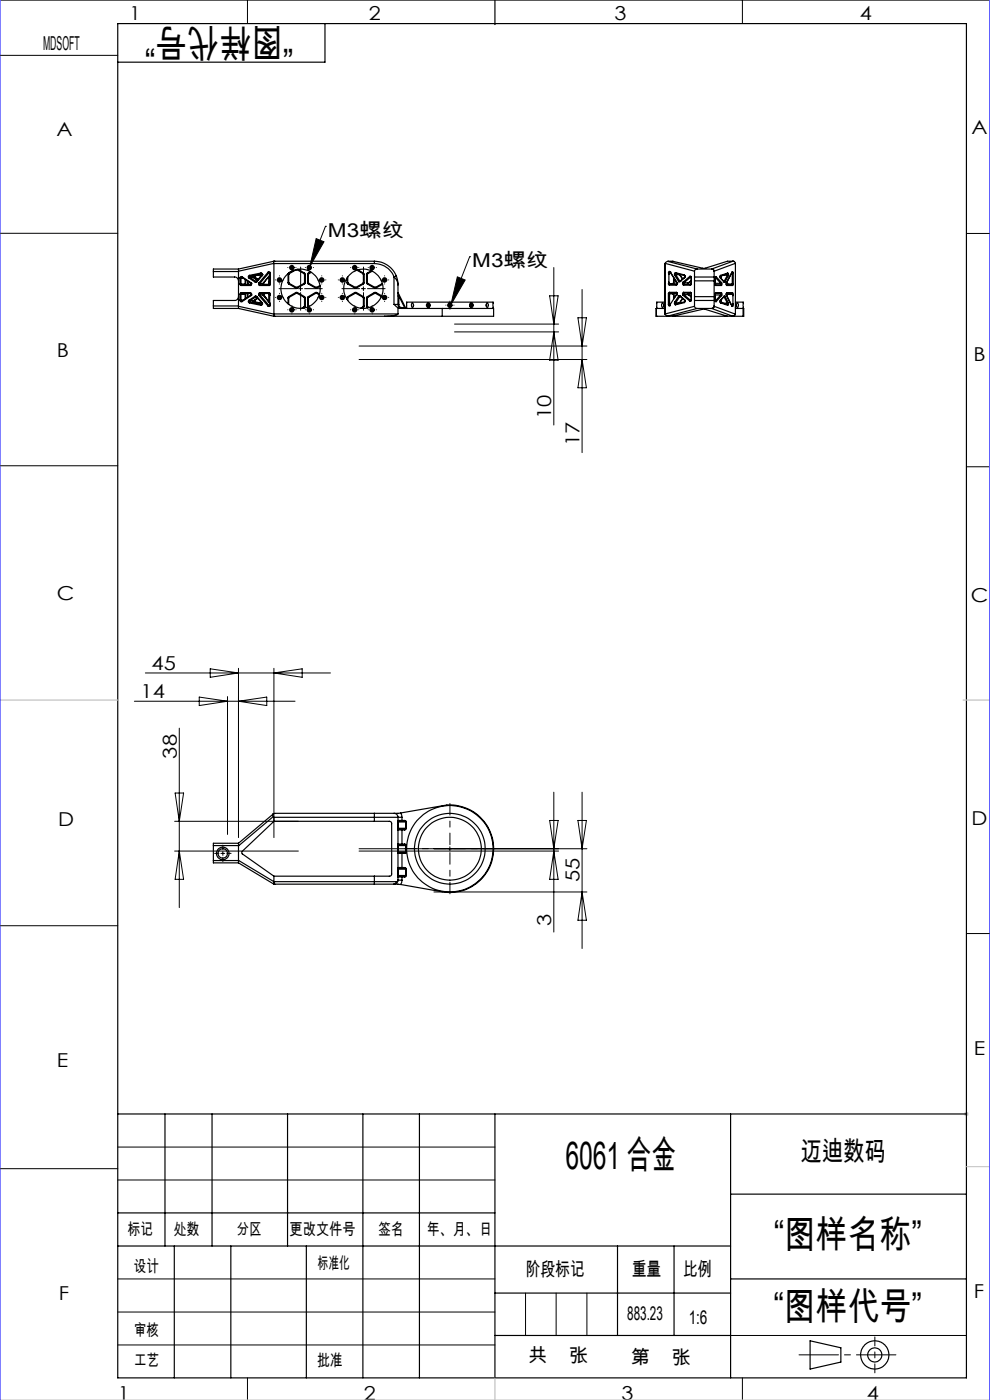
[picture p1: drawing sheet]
<svg xmlns="http://www.w3.org/2000/svg" width="210mm" height="297mm" viewBox="0 0 210 297" stroke-linecap="round" stroke-linejoin="round" font-family="sans-serif">
<defs><g id="words">
<g font-size="8.1">
<text x="62.2" y="6.1" transform="rotate(-180 62.2 6.1)">“图样代号”</text>
<text x="119.9" y="247.9">6061 合金</text>
<text x="164.2" y="264.7">“图样名称”</text>
<text x="164.1" y="279.9">“图样代号”</text>
</g>
<text font-size="5.8" x="169.9" y="246.3">迈迪数码</text>
<g font-size="4.1">
<text x="27.5" y="4.3">1</text>
<text x="78.3" y="4.3">2</text>
<text x="130.3" y="4.3">3</text>
<text x="182.4" y="4.3">4</text>
<text x="9.1" y="10.5">MDSOFT</text>
<text x="12" y="28.8">A</text>
<text x="206.1" y="28.4">A</text>
<text x="69.6" y="50.2">M3螺纹</text>
<text x="100.2" y="56.6">M3螺纹</text>
<text x="12.1" y="75.8">B</text>
<text x="206.5" y="76.5">B</text>
<text x="116.9" y="88.9" transform="rotate(-90 116.9 88.9)">10</text>
<text x="122.9" y="94.7" transform="rotate(-90 122.9 94.7)">17</text>
<text x="12" y="127.4">C</text>
<text x="205.9" y="127.7">C</text>
<text x="32.1" y="142.2">45</text>
<text x="29.8" y="148.2">14</text>
<text x="37.5" y="160.9" transform="rotate(-90 37.5 160.9)">38</text>
<text x="12.3" y="175.3">D</text>
<text x="206.1" y="175.1">D</text>
<text x="122.9" y="187.2" transform="rotate(-90 122.9 187.2)">55</text>
<text x="116.9" y="196.4" transform="rotate(-90 116.9 196.4)">3</text>
<text x="12" y="226.5">E</text>
<text x="206.6" y="223.9">E</text>
<text x="12.5" y="275.7">F</text>
<text x="111.5" y="270.7">阶段标记</text>
<text x="134" y="270.7">重量</text>
<text x="144.9" y="270.7">比例</text>
<text x="206.6" y="275.3">F</text>
<text x="133.1" y="279.9">883.23</text>
<text x="146.1" y="280.8">1:6</text>
<text x="112.1" y="288.9">共</text>
<text x="120.7" y="288.9">张</text>
<text x="133.8" y="289.3">第</text>
<text x="142.5" y="289.3">张</text>
<text x="25.1" y="297">1</text>
<text x="77.2" y="297">2</text>
<text x="131.9" y="297">3</text>
<text x="183.8" y="297">4</text>
</g>
<g font-size="3.5">
<text x="27.1" y="262">标记</text>
<text x="36.9" y="262">处数</text>
<text x="50.2" y="262">分区</text>
<text x="61.4" y="262">更改文件号</text>
<text x="80.3" y="262">签名</text>
<text x="90.5" y="262">年、月、日</text>
<text x="28.4" y="269.8">设计</text>
<text x="67.4" y="269.2">标准化</text>
<text x="28.5" y="283.4">审核</text>
<text x="28.5" y="289.7">工艺</text>
<text x="67.3" y="289.7">批准</text>
</g>
</g></defs>
<g fill="none" stroke="#000" stroke-width=".21">
<path d="M0 0h210M0 11.7h25M52.5 0v5M157.5 0v5M0 49.5h25M58.8 59.4h.9M59.3 59v.8M61.5 56.8h.8M61.9 56.4v.8M65.2 56.8h.8M65.6 56.4v.8M67.1 50.6l1.6 .7-3 5.2z"/>
<path d="M67.8 59.4h.9M68.2 59v.8M69 48h.1M69 48l-3.3 8.5M72.2 59.4h.8M72.6 59v.8M74.8 56.8h.8M75.2 56.4v.8M78.5 56.8h.9M79 56.4v.8M81.1 59.4h.9M81.6 59v.8"/>
<path d="M97 58.7l1.7 .7-3.1 5.3zM99.6 54.5h.1M99.6 54.5l-4 10.2M117.5 56.8v33.4M205 49.5h5M58.8 63.1h.9M59.3 62.7v.8M61.5 65.7h.8M61.9 65.3v.8M63.3 61.2h.9M63.7 60.9v.8M65.2 65.7h.8"/>
<path d="M65.6 65.3v.8M67.8 63.1h.9M68.2 62.7v.8M72.2 63.1h.8M72.6 62.7v.8M74.8 65.7h.8M75.2 65.3v.8M76.2 76.3h48.3M76.2 73.4h48.3M76.7 61.2h.8M77.1 60.9v.8M78.5 65.7h.9"/>
<path d="M79 65.3v.8M81.1 63.1h.9M81.6 62.7v.8M95 64.8h.8M95.4 64.3v.9M96.4 68.8h22.1M96.4 70.4h22.1M116.6 62.8h1.8l-.9 6zM117.5 70.4l.9 6h-1.8zM122.6 67.4h1.8l-.9 6zM123.5 61.4v34.6M123.5 76.3l.9 6h-1.8z"/>
<path d="M0 98.8h25M205 99h5M28.5 148.8h34.1M30.8 142.8h39.3M38 154.5v38M42.3 147.9l6 .9-6 .9zM44.6 141.9l6 .9-6 .9zM48.3 147.8v29.2M50.6 141.8v35.9M50.6 148.8l6-.9v1.8zM58.1 141.8v35.9M58.1 142.8l6-.9v1.8z"/>
<path d="M37 174.2h26.3M37.1 168.2h1.8l-.9 6zM95.4 179.6v.9M116.6 174.1h1.8l-.9 6zM117.5 168.1v29.6M122.6 174.1h1.8l-.9 6zM123.5 168.1v33.1M0 196.4h25M37 180.5h26.3M38 180.5l.9 6h-1.8zM46.8 181h.9M47.3 180.7v.8"/>
<path d="M76.2 180.1h48.3M76.2 180.5h42.3M92 189.2h32.5M117.5 180.5l.9 6h-1.8zM123.5 189.2l.9 6h-1.8zM205 198h5M0 247.9h25M25 243.3h80M25 250.3h80M25 278.3h80M25 271.3h80M111.5 274.3v9"/>
<path d="M118 274.3v9M124.5 274.3v9M25 285.3h80M52.5 292.3v4.7M155 283.3h50M157.5 292.3v4.7"/>
</g>
<g fill="none" stroke="#000" stroke-width=".25">
<path d="M25 5h180v287.3h-180zM68.9 5v8.2h-43.9M105 0v5.2M45.3 57.6v1.2h4.4a.84 .84 0 0 1 .9 .8M45.3 57.6h5.3M50.6 57.1v.4M50.6 57.1h-5.3v.5M50.6 57.5v7.5M50.9 59h.2M50.9 59v1.3M51.1 59v1.3M51.1 59h.4"/>
<path d="M51.3 58.8l-.2 .2M51.3 58.7h-.3l-.1 .3M51.3 58.7v.1M51.3 58.8l1.9 1.3M51.3 58.7l1.9 1.3M52 59.3v1M52.1 59.4v1M52.5 59.6v.6M52.6 59.7v.5M52.8 59l1.4 .9M52.9 58.4a.32 .32 0 0 0-.2 .3 .32 .32 0 0 0 .1 .3M52.9 58.4l.1 .2"/>
<path d="M53 58.9l-.2 .1M53 58.9l1.3 .8M53 58.9h.8M53 58.6v.3M53 58.6h.8M53.2 60a.33 .33 0 0 1 .2 .3 .33 .33 0 0 1-.3 .3M53.2 60v.1M53.8 58.9h.1M53.8 58.6v.3M53.8 58.6h.1M53.8 58.9l.8 .5M54 58.5l.1 .4"/>
<path d="M54.1 58.5v.3M54.1 58.8v.1M54.1 58.9l.6 .5M54.3 59.7h.1M54.3 59.7l-.1 .2M54.4 59.7l.1 .1M54.5 59.8l-.3 .1M55.4 57.9a.33 .33 0 0 1 .3 .2 .33 .33 0 0 1-.1 .4M55.4 57.9l.1 .2M55.4 57.9l-2.5 .5M55.5 58.1h.1M55.5 58.1l-2.5 .5"/>
<path d="M55.5 58.1l.1 .3M55.5 58.3l-.7 1-.7-.5M55.6 58.2l-.1 .1M55.6 58.4v.1M55.6 58.4l-1.2 1.3M55.6 58.3h.1M55.6 58.2v.1M55.6 58.3h-.1M55.6 58.2l-1.8 .4M55.6 58.5l-1.1 1.3M55.6 58.3l-.6 .8M55.9 60h.1"/>
<path d="M56.1 59.8l-.2 .2M56.9 57.7a.29 .29 0 0 1 .3 0 .29 .29 0 0 1 .2 .3M56.9 57.7l.2 .2M56.9 57.7l-2 2.3M57 58.7l.1 1.5M57.1 57.9l.2 .1M57.1 57.9l-2 2.2M57.1 57.9h.2M57.3 58h.1M57.3 58v2.3M57.4 58v2.3M58.1 55.9h.1"/>
<path d="M58.1 55.4v.5M58.1 55.4h.1M58.1 55.9v10.7M58.1 55.9h21.3M58.1 55.9l-7.5 1.6M58.1 55.4h21.3M58.1 55.4l-7.5 1.7M61.1 60l.1 .3M61.1 60h.1M61.1 58.2h.1M61.1 58.2v1.8M61.2 57.9l-.1 .3"/>
<path d="M61.2 60l.1 .1M61.2 57.9l.1 .2M61.2 58.2v1.8M61.3 58.1l-.1 .1M62.2 57.4l-1 .5M62.8 57.2h.2M62.8 57.2h.1M62.8 57.2l-1.5 .9M63 57.2l1.5 .9M63 57.1v.1M63.2 57.1l1.4 .8M64.5 58.1l.1 .1"/>
<path d="M64.6 57.9l.2 .3M64.6 58.2h.2M64.6 60h.2M64.6 57.9l-.1 .2M64.6 60l-.1 .1M64.6 58.2v1.8M64.8 60l-.2 .3M64.8 58.2v1.8M65.3 60l.1 .3M65.3 58.2h.1M65.3 60h.1M65.3 58.2v1.8"/>
<path d="M65.4 57.9l-.1 .3M65.4 57.9l.1 .2M65.4 60l.1 .1M65.4 58.2v1.8M65.5 58.1l-.1 .1M65.9 57.7l-.5 .2M66 57.8l-.5 .3M73.6 60l.2 .3M73.6 60h.2M73.6 59v1M73.8 60v.1M73.8 58.8v1.2"/>
<path d="M75.7 57.3l1.3 .8M75.9 57.3l1.2 .6M77 58.1l.1 .1M77.1 57.9l.2 .3M77.1 57.9l-.1 .2M77.1 58.2h.2M77.1 60h.2M77.1 60l-.1 .1M77.1 58.2v1.8M77.3 60l-.2 .3M77.3 58.2v1.8M77.8 60l.1 .3"/>
<path d="M77.8 60h.1M77.8 58.2h.1M77.8 58.2v1.8M77.9 60l.1 .1M77.9 57.9l-.1 .3M77.9 57.9l.1 .2M77.9 58.2v1.8M78 58.1l-.1 .1M78.8 57.4l-.9 .5M79 57.5l-1 .6M79.4 55.9a4.5 4.5 0 0 1 4.2 2.8M79.4 55.4a5.1 5.1 0 0 1 4.7 3.1"/>
<path d="M79.4 55.4v.5M81.4 59.2v.4M83.6 58.7a2.22 2.22 0 0 1 .8 1.7M83.6 58.7v5.9M84.1 58.5l-.5 .2M84.1 58.5l.3 1.9M141.1 55.9h.1M141.1 55.9v10.7M141.1 55.9l6.2 1.6M141.6 55.5l-.5 .4M141.6 55.5l6.3 1.6M141.9 59.9a.39 .39 0 0 0 .1 .6"/>
<path d="M141.9 59.9l.1 .3M141.9 58.2v1.7M142 57.9l-.1 .3M142 57.9h.2M142.1 57.7h.1M142.1 57.7l-.1 .2M142.1 57.7l1.5 2.3M142.2 57.7l-.1-.1a.33 .33 0 0 0-.3 .2 .33 .33 0 0 0 .1 .4M142.2 57.7h-.1M142.2 57.7l1.4 2.2M142.9 58.9l-.1 1.3M143.1 58.4l.9 1.3"/>
<path d="M143.2 59.3v1M143.3 57.9l-.2 .2v.3M143.3 57.9l.1 .1M143.3 57.9l1.8 .4M143.3 58.3l-.2 .1M143.3 58.3l.9 1.3M143.3 58.3h.8M143.4 58h.1M143.4 58l-.1 .3M143.4 58l1.8 .5M143.6 59.9l.1 .4-.2 .2M143.6 59.9v.1"/>
<path d="M144 59.7l.2 .1M144.1 58.2v.1M144.1 58.3h.1M144.1 58.3l.7 .9M144.2 58.2v.1M144.2 59.6l-.2 .1M144.2 59.6l.1 .1M144.2 59.6h.1M144.2 58.3h.1M144.2 58.3l.6 .9M144.3 59.7h.1M144.3 59.7l-.1 .1"/>
<path d="M144.9 59.9a.39 .39 0 0 0 .1 .6M144.9 59.9l.2 .1M145.1 58.3l.2 .2-.1 .4M145.1 58.3l.1 .2M145.2 58.9l-1 .9M145.2 58.5v.3M145.2 58.8v.1M145.2 58.8l-.9 .9M146.3 58.6l.3 .1v.2M146.3 58.6l.2 .2M146.3 58.6l-1.4 1.3M146.5 58.8h.1"/>
<path d="M146.5 58.8l-1.4 1.2M146.6 58.7v.2M146.6 58.7l-.1 .1M146.6 58.9h.1M146.6 58.9v1.3M146.6 59.6l-.5 .4M146.6 59.5l-.6 .5M147.3 58.8v.8M147.3 58.8h4.2M147.3 59.6v3.3M147.3 59.6h4.2M151 57.1a.49 .49 0 0 1 .5 .5"/>
<path d="M151 57.1h-3.2a.49 .49 0 0 0-.5 .5v1.2M151.1 57.1l.3 .2 .1 .2M151.5 58.8v.8M151.5 57.5v1.3M151.5 59.6v3.3M151.7 59h.1M151.7 59v1.3M151.7 58.8v.2M151.9 58.7h-.1l-.1 .3M151.9 58.7l-.2 .1 1.2 1.3M151.9 58.7l1.2 1.3M152.8 58.6v.3"/>
<path d="M152.8 58.9v.1M152.8 58.9l.8 .8M152.8 59l.8 .9M152.9 58.4l-.1 .2v.4M153.1 60l.1 .2-.2 .4M153.1 60l-.2 .1M153.2 58.4l-.4 .5 .3-.4M153.4 58.4h.9M153.5 59.7h.1M153.6 59.7h.1M153.6 59.7l.2 .1M153.6 59.7v.2"/>
<path d="M153.8 59.8l-.2 .1M154.2 59.8l.2 .5M154.2 58.1l.1 .3M154.3 58.4l.2 .1M154.3 58.4l-.7 1.3M154.3 57.9l.3 .3-.1 .3M154.3 57.9v.2l-1.5 .5 .1-.2M154.3 57.9l-1.4 .5M154.5 58.5l-.7 1.3M155.2 58h.1M155.3 57.8h.1M155.3 57.7h.2v.3"/>
<path d="M155.3 57.7v.1M155.3 57.8v.2M155.3 57.7l-1.2 2.4M155.3 58h.2M155.3 58v2.3M155.5 55.4h.1M155.5 55.4l.3 .1 .2 .4M155.5 55.4h-1.2l-4.8 1.5-6.8-1.5-1.1 .1M155.5 55.4l-4.5 1.7M155.5 58v2.3M156 55.9v10.7M156 55.9l-4.5 1.6"/>
<path d="M45.3 64.9v.5h5.3M45.3 64.9h5.3M50.6 65v.4M50.6 62.9a.84 .84 0 0 1-.9 .8h-4.4v1.2M50.6 65l7.5 1.6M50.6 65.4l7.5 1.7M50.9 63.7a.29 .29 0 0 0 .1 .3 .29 .29 0 0 0 .3 0M50.9 60.3l.1 .2 .2 .1M50.9 63.7h.2M50.9 60.3h.2M50.9 62.4h.2M50.9 62.4v1.3"/>
<path d="M51.1 63.7l.2 .1M51.1 60.3l.2 .1M51.1 60.3h.9M51.1 62.4h.9M51.1 62.4v1.3M51.1 63.7h.4M51.2 62.1l-.3 .3M51.2 62.1l.1 .2M51.2 62.1h1.9M51.2 60.6h1.9M51.3 60.4l-.1 .2M51.3 62.3l-.2 .1"/>
<path d="M51.3 60.4h1.9M51.3 62.3h1.9M51.3 63.8v.2M52 60.3l.1 .1M52 62.4v1M52.1 60.4h.1M52.1 62.3l-.1 .1M52.1 62.3v1M52.2 62.3h-.1M52.5 62.3h.1M52.5 60.2l.1 .2M52.5 60.2h.1"/>
<path d="M52.5 62.3v.8M52.6 60.2v.1M52.6 62.3h.1M52.6 62.3v.7M52.6 60.3l.1 .1M52.6 60.3h.7M52.8 63.7a.32 .32 0 0 0-.1 .3 .32 .32 0 0 0 .2 .3M52.8 63.7l.2 .1M52.9 64.3l2.5 .5M53 63.8v.3M53 63.8h.8M53 64.1l-.1 .2"/>
<path d="M53 64.1l2.5 .5M53 64.1h.8M53.1 62.1a.35 .35 0 0 1 .3 .3 .35 .35 0 0 1-.2 .3M53.1 62.1l.1 .2M53.2 62.3v.3M53.2 60.4l-.1 .2M53.2 60.1v.3M53.2 62.6h.1M53.2 60.1h.1M53.2 62.6v.1M53.2 62.6l-1.9 1.2M53.2 62.7l-1.9 1.3"/>
<path d="M53.8 63.8v.3M53.8 64.1h.1M53.8 64.1l1.8 .4M54.1 63.7v.3M54.1 64l1.5 .3M54.1 63.6l-.1 .4 .2 .2M54.1 64l.1 .2M54.1 63.6v.1M54.2 62.8l.3 .1M54.2 62.8l.1 .2M54.2 62.8l-1.4 .9M54.2 63.5l-.1 .1"/>
<path d="M54.2 64.2h.2M54.3 63h.1M54.3 63l-1.3 .8M54.4 63l1.2 1.3M54.5 62.9l-.1 .1M54.5 62.9l1.1 1.3M54.6 63.2l-.8 .6M54.7 63.3l-.6 .4M54.9 60a.32 .32 0 0 0-.1 .4 .32 .32 0 0 0 .3 .2M54.9 60l.2 .1M54.9 62.7l2 2.2M55.1 62.5l-.2 .2"/>
<path d="M55.1 60.1l.1 .3M55.1 62.5l2 2.3M55.1 60.1h.7M55.1 62.5h.7M55.1 62.1a.36 .36 0 0 0-.3 .2 .36 .36 0 0 0 .1 .4M55.1 62.1l.1 .2M55.1 62.1h2M55.1 60.6h2M55.2 60.4l-.1 .2M55.2 62.3l-.1 .2M55.2 60.4h2M55.2 62.3h2"/>
<path d="M55.5 64.6l-.1 .2M55.5 64.6h.1M55.6 64.3l-.1 .3M55.6 64.2a.33 .33 0 0 1 .1 .4 .33 .33 0 0 1-.3 .2M55.6 64.2v.1M55.8 60.1l.1 .3M55.8 60.1h.1M55.8 62.5v.1M55.8 60.1l1.5-1.8-1.5 1.8M55.8 62.5l1.4 1.8M55.8 62.3l.1 .3M55.9 62.3l-.1 .3"/>
<path d="M55.9 62.3v.2M55.9 62.3l-.1 .2M55.9 60l.1 .3M55.9 62.5h.1M55.9 62.5v.1M55.9 62.5l1.3 1.8-1.4-1.7M55.9 62.6l.5 .7M56 60.3l.1 .1M56 60.3h1.3M57 60.1v.2l.1-.1M57.1 62.1a.35 .35 0 0 1 .3 .3 .35 .35 0 0 1-.2 .3M57.1 64.8l-.2 .1"/>
<path d="M57.1 62.1l.1 .2M57.1 62.3v1.8M57.1 64.8h.2M57.1 62.3h.2M57.1 60.2h.2M57.2 62.3v.4M57.2 60.4l-.1 .2M57.2 64.4l.1 .4h-.2M57.2 64.4a.32 .32 0 0 1 .1 .5 .32 .32 0 0 1-.4 0M57.2 62.7v1.7M57.3 60.3l-.1 .1M57.3 60.3h.1"/>
<path d="M57.4 60.3l-.1 .2-.2 .1M58.1 66.6h.1M58.1 66.6v.5M58.1 67.1h.1M58.1 67.1h35.7M58.1 66.6h26.3M61.1 63.2h.1M61.1 63.2v1.2M61.2 62.9l-.1 .3M61.2 62.9l.1 .2M61.2 60.3l1.6 .8M61.2 63.2v1.4"/>
<path d="M61.3 60.1l-.1 .2M61.3 63.1l-.1 .1M61.3 60.1l1.5 .9M61.8 65.5l.4 .3M62.8 61.1h.3M62.8 62.1h.3M62.8 62.1v.1M62.8 62.1l-1.6 .8M62.8 61v.1M62.8 61h.2M62.8 62.2h.2M62.8 62.2l-1.5 .9"/>
<path d="M63 61l.1 .1M63 62.2l1.5 .9M63.1 62.1l-.1 .1M63.1 62.1l1.5 .8M64.5 60.1l.1 .2M64.5 63.1l.1 .1M64.5 65.1l.1 .2M64.5 60.1l-1.5 .9M64.5 65.1l-.5 .3M64.6 62.9l.2 .3M64.6 62.9l-.1 .2M64.6 63.2h.2"/>
<path d="M64.6 64.9h.2M64.6 64.9l-.1 .2M64.6 60.3l-1.5 .8M64.6 63.2v1.7M64.6 65.3l-.3 .1M64.8 64.9l-.2 .4M64.8 63.2v1.7M65.3 64.9h.1M65.3 63.2h.1M65.3 64.9v.2M65.3 63.2v1.7M65.4 62.9l-.1 .3"/>
<path d="M65.4 62.9l.1 .2M65.4 64.9l.1 .1M65.4 60.3l1.5 .8M65.4 63.2v1.7M65.5 60.1l-.1 .2M65.5 63.1l-.1 .1M65.5 60.1l1.5 .9M66.9 61.1h.3M66.9 62.1h.3M66.9 62.1l.1 .1M66.9 62.1l-1.5 .8M67 61h.2"/>
<path d="M67 61l-.1 .1M67 62.2h.2M67 62.2l-1.5 .9M67.2 61v.1M67.2 62.2l.5 .3M67.2 62.1v.1M67.2 62.1l.6 .3M67.9 60.6l-.7 .4M67.9 60.7l-.7 .4M68.3 62.9h.1M72.5 62.9l.3 .2M72.8 63.1h.1"/>
<path d="M73.6 63.2h.2M73.6 63.2v.3M73.8 62.9l-.2 .3M73.8 62.9v.2M73.8 60.3l1.4 .8M73.8 63.2v.5M73.8 60.1v.2M73.8 63.1v.1M73.8 60.1l1.6 .9M75 65.8l.4 .2M75.2 61.1h.4M75.2 62.1h.4"/>
<path d="M75.2 62.1l.2 .1M75.2 62.1l-1.4 .8M75.4 61l-.2 .1M75.4 61h.1M75.4 62.2h.1M75.4 62.2l-1.6 .9M75.5 61l.1 .1M75.5 62.2l1.5 .9M75.6 62.1l-.1 .1M75.6 62.1l1.5 .8M77 60.1l.1 .2M77 65.1l.1 .2"/>
<path d="M77 63.1l.1 .1M77 60.1l-1.5 .9M77 65.1l-.5 .3M77.1 62.9l.2 .3M77.1 64.9h.2M77.1 63.2h.2M77.1 64.9l-.1 .2M77.1 62.9l-.1 .2M77.1 60.3l-1.5 .8M77.1 63.2v1.7M77.1 65.3l-.3 .1M77.3 64.9l-.2 .4"/>
<path d="M77.3 63.2v1.7M77.8 64.9l.1 .4M77.8 64.9h.1M77.8 63.2h.1M77.8 63.2v1.7M77.9 62.9l-.1 .3M77.9 62.9l.1 .2M77.9 64.9l.1 .2M77.9 60.3l1.5 .8M77.9 63.2v1.7M77.9 65.3h.1M78 60.1l-.1 .2"/>
<path d="M78 65.1l-.1 .2M78 63.1l-.1 .1M78 60.1l1.5 .9M78 65.1l.3 .2M78.7 65.7l.4 .2M78.8 65.5l.4 .3M79.4 61.1h.4M79.4 62.1h.4M79.4 62.1l.1 .1M79.4 62.1l-1.5 .8M79.5 61l-.1 .1M79.5 61h.2"/>
<path d="M79.5 62.2h.2M79.5 62.2l-1.5 .9M79.7 61l.1 .1M79.7 62.2l1.2 .7M79.8 62.1l-.1 .1M79.8 62.1l1.2 .7M81.1 60.1l-1.4 .9M81.1 60.3l-1.3 .8M81.4 63v.2M81.4 63.2h.1M81.4 63.2v.1M83.6 64.6h.8"/>
<path d="M83.6 64.6l.8 .7M84.4 66.6l-.8 .4-2 .1M84.4 65.3l.6 .1h8.8M84.4 64.6a.67 .67 0 0 0 .9 .7M84.4 62.8h.2M84.4 64.6h.2M84.4 62.1h.1M84.4 60.4v4.2M84.4 65.3v1.3M84.5 62.1l.1 .7M84.5 62.1l1.5 3.2M84.6 64.6a.66 .66 0 0 0 .7 .7"/>
<path d="M84.6 62.8v1.8M84.6 62.8l1.2 2.5M85.3 65.3h.5M85.8 65.3v.1M85.8 65.3h.2M86 65.3l.2 .1M86.3 65.4v-1.3h18.3v1.3M87.4 64.3a.44 .44 0 0 1 .3 .5 .44 .44 0 0 1-.3 .4l-.1-.3zM87.7 64.6v.3M90.9 64.3a.47 .47 0 0 0-.2 .5 .47 .47 0 0 0 .3 .4M91.2 64.5a.24 .24 0 0 0-.3 .3 .24 .24 0 0 0 .3 .2M93.8 65.4h10.9v1.7h-10.9"/>
<path d="M93.8 65.4v1.7M99.7 64.5a.24 .24 0 0 1 .3 .2 .24 .24 0 0 1-.3 .3M99.9 64.3a.46 .46 0 0 1 .3 .5 .46 .46 0 0 1-.3 .4M103.2 64.6v.3M103.3 64.3a.45 .45 0 0 1 .3 .5 .45 .45 0 0 1-.3 .4l-.2-.3zM139.2 65.4h.1M139.2 67.1h.1M139.2 67.1h2.4M139.2 65.4v1.7M140.4 64.3a.44 .44 0 0 1 .4 .5 .44 .44 0 0 1-.3 .4l-.2-.3zM140.8 64.6v.3M141 65.3l-.1 .1h-1.7"/>
<path d="M141 64.1h-1.7v1.3M141.1 66.6l.5 .5M141.1 66.6h.1M141.6 67.1h1.1M141.8 64.6h.2M141.8 62.3h.2M141.8 62.3v2.3M142 62l-.2 .3M142 62l.1 .2M142 60.5h1.5M142 62h1.5M142 64.6l.1 .2 .1-.2"/>
<path d="M142 60.2l.1 .1M142 60.2h.8M142 62.3h.8M142 62.3v2.3M142 64.6h.2M142.1 60.3l-.1 .2M142.1 62.2l-.1 .1M142.1 60.3h1.5M142.1 62.2h1.5M142.2 64.5l-.1 .4-.3-.3M142.2 64.5v.1M142.7 67.1l6.4-1.5 5.2 1.5"/>
<path d="M142.7 67.1h.5M142.8 62.3l.1-.1-.1 .3M142.8 62.3l.1 1.2M142.8 60l.1 .3-.1-.1M143.1 64.1v.3l.2 .3M143.1 64.1l.2 .1M143.2 67.1h10.6M143.2 62.2v.9M143.2 67v.1M143.3 64.2l.1 .3M143.3 64.2h.8M143.4 64.5h.1"/>
<path d="M143.4 64.5l-.1 .2M143.4 62.7l-1.2 1.8M143.5 62a.35 .35 0 0 1 .2 .4 .35 .35 0 0 1-.3 .3M143.5 62l.1 .2M143.6 60v.3M143.6 62.2v.3l-.2 .2M143.6 60h.1M143.6 60.3l-.1 .2M144 62.8l.2 .1M144 62.8l-.9 1.3M144.1 64.2v.1M144.2 62.9h.1"/>
<path d="M144.2 62.9l-.9 1.3M144.2 64.2v.1M144.2 62.8h-.2M144.2 62.8l.1 .1M144.2 64.2h-.1M144.2 62.8l1 .8M144.3 62.9h.1M144.3 62.9h-.1M144.3 62.9l.9 .8M144.8 63.3l-.7 .9M144.8 63.4l-.6 .8M144.9 62.6l1.4 1.3"/>
<path d="M145 62a.39 .39 0 0 0-.1 .6M145 62l.1 .2M145 60.5h1.4M145 62h1.4M145.1 62.5l-.2 .1M145.1 60v.3M145.1 62.5h.9M145.1 62.5l1.4 1.2M145.1 60h.9M145.1 60.3l-.1 .2M145.1 62.2v.3M145.1 60.3h1.5"/>
<path d="M145.1 64.2l-1.8 .5M145.1 62.2h1.5M145.2 63.6l.1 .4-.2 .2M145.2 63.6v.1M145.2 63.7v.3M145.2 64l-.1 .2M145.2 64l-1.8 .5M146 60v.3l.1-.3M146 62.5v-.3l.1 .3M146 60h.1M146 62.5h.1M146 62.5l.6 .4-.5-.4"/>
<path d="M146.4 62l.2 .3M146.4 62l.2 .2M146.5 63.7l-.2 .2M146.5 63.7h.1M146.6 62.2v.1M146.6 60.3l-.2 .2M146.6 63.6l-.1 .1M146.6 60.2v.1M146.6 60.2h.1M146.6 62.3h.1M146.6 63.6h.1M146.6 62.3v1.3"/>
<path d="M146.6 63.6v.2l-.3 .1M146.6 60.2l-.2 .3M147.3 63.7v1.3l.2 .3 3.5 .1M147.3 62.9h4.2v.8M147.3 62.9v.8M147.3 63.7h4.2M147.3 65l-6.2 1.6M147.9 65.4l-6.3 1.7M151 65.4l4.5 1.7M151.5 64.9l-.1 .3-.4 .2M151.5 65l-.1 .3-.3 .1M151.5 63.7v1.3"/>
<path d="M151.5 65l4.5 1.6M151.7 63.7l.1 .3h.1M151.7 60.3l.1 .3M151.7 60.3h.1M151.7 62.4h.1M151.7 63.7h.1M151.7 62.4v1.3M151.7 63.7v.1M151.7 60.3v.1M151.7 62.6h1.2M151.7 60.1h1.2M151.7 62.3v.1"/>
<path d="M151.7 63.8l.2 .2M151.7 60.4l.1 .2M151.7 60.4h1.2M151.7 62.3h1.2M151.8 62.1l-.1 .3M151.8 62.1l-.1 .2M151.8 62.1h1.2M151.8 60.6h1.2M152.8 64.1l1.5 .5v.2M152.8 63.8l.1 .5M152.8 63.7v.4l.1 .2M152.8 63.7v.1"/>
<path d="M152.8 63.7l.3 .5M152.9 60.4l.1 .2M152.9 62.3v.3M152.9 63.7l.3 .5M152.9 62.6l.2 .1M152.9 60.1v.3M152.9 64.3l1.4 .5M152.9 62.6l-1.2 1.2M153 62.1l.2 .4-.1 .2M153 62.1l-.1 .2M153.1 62.7l-1.2 1.3M153.4 64.3h.9"/>
<path d="M153.5 63h.1M153.6 63h.1M153.6 62.9h.1M153.6 62.8l.2 .1M153.6 62.8v.1M153.6 62.9l-.8 .9M153.6 62.8l-.8 .9M153.6 63l.7 1.3M153.8 62.9l-.2 .1M153.8 67.1h.5M153.8 62.9l.7 1.3M153.8 66.9v.2"/>
<path d="M154.1 60.1v.3M154.1 62.3v.3M154.1 60.1v.4l.1 .1M154.1 60.4l.1 .2M154.1 62.6v.1M154.1 60.4h1.1M154.1 62.3h1.1M154.1 62.6l1.2 2.3M154.1 62.7l1.2 2.2M154.2 62.1l-.2 .3 .1 .3M154.2 62.1l-.1 .2M154.2 62.1h1.2"/>
<path d="M154.2 60.6h1.2M154.3 60.1v.3l.1-.1M154.3 64.3l-.1 .3M154.3 67.1h3.3M154.4 62.4l-.1-.1v.3M154.4 62.4l-.2 .5M154.4 60.3h.9M154.4 62.4h.9M154.5 64.2l.1 .3-.3 .3M154.5 64.2l-.2 .1M155.2 64.7h.1M155.2 60.4l.2 .2"/>
<path d="M155.2 62.3l.1 .1M155.3 64.9h.1M155.3 62.4l.2 .3M155.3 60.3l-.1 .1M155.3 60.3h.2M155.3 64.7v.2M155.4 62.1l.1 .2v.4M155.4 62.1l-.2 .2M155.5 67.1h.1M155.5 64.4a.29 .29 0 0 1 .1 .4 .29 .29 0 0 1-.3 .1M155.5 64.4l-.2 .3M155.5 62.7v1.7"/>
<path d="M155.5 60.3l-.1 .3M156 66.6l-.1 .3-.4 .2M156 65.3l.1 .1h1.5M156 64.1h1.7v1.3M156.2 64.6v.3M156.3 64.3a.45 .45 0 0 1 .3 .5 .45 .45 0 0 1-.2 .4l-.2-.5zM157.6 65.4h.2v1.7h-.2M157.6 65.4v1.7M45.3 179.4v3.2M45.3 179.4h5.3M50.6 179.5v3.6M50.6 179.4v.1"/>
<path d="M50.6 178.9v.5M50.6 178.9h-5.3v.5M58 172.6v.1M58 172.6v.6M58 172.7l-7.4 6.2M58 173.2l.1 .2M58 173.2l-7.4 6.3M58.1 174.3l-6.8 6.4 .1 .4 6.7 4.8M58.1 173.4v.9M58.1 173.4h21.3M79.4 172.5v.9M79.4 172.5l-21.4 .1"/>
<path d="M79.4 172.5h4.2M79.4 173.4h5M79.4 174.2l-21.3 .1M79.4 174.2h3.2l.4 .2 .1 .2-.1 11a1.66 1.66 0 0 1-1.5 .3h-2.1M79.4 173.4v.8M83.6 172.5a.84 .84 0 0 1 .8 .9M84.4 174.4h.1M84.4 179.4h.1M84.4 173.4h.9M84.4 173.4v13.3M84.4 175.7h1.6M84.5 174.4v1.4l.1 .1"/>
<path d="M84.5 179.4h1.5M84.5 179.4v1.3M84.5 174.4h1.5M84.6 174.2l-.1 .2M84.6 175.9l-.2 .2h.9M84.6 179.2l-.1 .2M84.6 174.2h1.2M84.6 175.9h1.2M84.6 179.2h1.2M85 172.5l.3 .9M85 172.5h-1.4M85 172.5l9.8-1.7a9.3 9.3 0 0 1 9.9 9.7 9.3 9.3 0 0 1-10.9 8.7l-8.8-1.6"/>
<path d="M85.3 174.1h-.9l.2 .1M85.3 179.1h-.9l.2 .1M85.3 174.1v.1M85.3 175.9v.2M85.3 179.1v.1M85.3 173.4v.7M85.3 176.1v3M85.3 174.1h.5M85.3 176.1h.5M85.3 179.1h.5M85.8 174.2l.2 .2M85.8 179.2l.2 .2"/>
<path d="M85.8 174.1v.1M85.8 174.1h.3l.1 .3M85.8 175.9v.2M85.8 179.1v.1M85.8 179.1h.3l.1 .3M86 175.7l-.2 .2M86 174.4h.2M86 175.7h.2M86 179.4h.2M86 174.4v1.3M86 179.4v1.3M86.2 175.7l-.4 .4"/>
<path d="M86.2 174.4v1.3M86.2 179.4v1.3M45.3 182.6v.5h5.3M45.3 182.6h5.3M50.6 182.5l7.5 4.5M50.6 183.1l7.5 4.5M58.1 187h.1M58.1 187v.6M58.1 187.6h.1M58.1 185.9v1.1M58.1 187h21.3M58.1 185.9h21.3"/>
<path d="M58.1 187.6h21.3M79.4 187h4.7M79.4 187.6h4.2M79.4 187v.6M79.4 185.9v1.1M83.6 187.6h1.4M84.1 187l-.2 .4-.3 .2M84.4 186.7v.2l-.3 .1M84.4 186.7v.1a.9 .9 0 0 1-.8 .8M84.4 180.7h.1M84.4 184.4h.1M84.4 186.7h.9"/>
<path d="M84.4 185.7h1.6M84.5 180.7l.1 .2M84.5 184.4v1.4l.1 .1M84.5 180.7h1.5M84.5 184.4h1.5M84.6 180.9l-.2 .1h.9M84.6 184.2l-.1 .2M84.6 185.9l-.2 .2h.9M84.6 185.9h1.2M84.6 180.9h1.2M84.6 184.2h1.2M85.3 184h-.9l.2 .2"/>
<path d="M85.3 180.9v.1M85.3 184v.2M85.3 185.9v.2M85.3 186.7l-.3 .9M85.3 181v3M85.3 186.1v.6M85.3 181h.5M85.3 184h.5M85.3 186.1h.5M85.8 184.2l.2 .2M85.8 180.9v.1M85.8 184v.2"/>
<path d="M85.8 184l.4 .4M85.8 185.9v.2M86 180.7l-.2 .2M86 185.7l-.2 .2M86 180.7h.2M86 184.4h.2M86 185.7h.2M86 184.4v1.3M86.2 180.7l-.2 .3h-.2M86.2 185.7l-.2 .3-.2 .1M86.2 184.4v1.3M25 236.3h180"/>
<path d="M35 236.3v28M45 236.3v28M61 236.3v28M77 236.3v56M89 236.3v56M105 236.3v56M155 236.3v56M25 257.3h80M155 253.3h50M25 264.3h130M37 264.3v28M49 264.3v28"/>
<path d="M65 264.3v28M105 274.3h50M131 264.3v19M143 264.3v19M155 271.3h50M105 283.3h50M171.8 284.4l6.6 1.5v3.1l-6.6 1.4z"/>
<circle cx="59.3" cy="59.4" r=".25"/>
<circle cx="59.3" cy="59.4" r=".46"/>
<circle cx="61.9" cy="56.8" r=".46"/>
<circle cx="61.9" cy="56.8" r=".25"/>
<circle cx="65.6" cy="56.8" r=".46"/>
<circle cx="65.6" cy="56.8" r=".25"/>
<circle cx="68.2" cy="59.4" r=".25"/>
<circle cx="68.2" cy="59.4" r=".46"/>
<circle cx="72.6" cy="59.4" r=".25"/>
<circle cx="72.6" cy="59.4" r=".46"/>
<circle cx="75.2" cy="56.8" r=".46"/>
<circle cx="75.2" cy="56.8" r=".25"/>
<circle cx="78.9" cy="56.8" r=".46"/>
<circle cx="79" cy="56.8" r=".25"/>
<circle cx="81.6" cy="59.4" r=".25"/>
<circle cx="81.6" cy="59.4" r=".46"/>
<circle cx="59.3" cy="63.1" r=".24"/>
<circle cx="59.3" cy="63.1" r=".44"/>
<circle cx="61.9" cy="65.7" r=".46"/>
<circle cx="61.9" cy="65.7" r=".25"/>
<circle cx="63.7" cy="61.2" r="4.2"/>
<circle cx="65.6" cy="65.7" r=".46"/>
<circle cx="65.6" cy="65.7" r=".25"/>
<circle cx="68.2" cy="63.1" r=".24"/>
<circle cx="68.2" cy="63.1" r=".44"/>
<circle cx="72.6" cy="63.1" r=".25"/>
<circle cx="72.6" cy="63.1" r=".44"/>
<circle cx="75.2" cy="65.7" r=".46"/>
<circle cx="75.2" cy="65.7" r=".25"/>
<circle cx="77.1" cy="61.2" r="4.2"/>
<circle cx="78.9" cy="65.7" r=".46"/>
<circle cx="79" cy="65.7" r=".25"/>
<circle cx="81.6" cy="63.1" r=".24"/>
<circle cx="81.6" cy="63.1" r=".44"/>
<circle cx="90.8" cy="64.7" r=".43"/>
<circle cx="95.4" cy="64.8" r=".25"/>
<circle cx="95.4" cy="64.8" r=".46"/>
<circle cx="100" cy="64.7" r=".43"/>
<circle cx="47.2" cy="181.1" r="1.33"/>
<circle cx="47.3" cy="181.1" r="1"/>
<circle cx="95.4" cy="180.1" r="6.7"/>
<circle cx="95.4" cy="180.1" r="7.5"/>
<circle cx="95.4" cy="180.1" r="9.2"/>
<circle cx="185.5" cy="287.4" r="3"/>
<circle cx="185.6" cy="287.4" r="1.5"/>
</g>
<path d="M204.5 236.3h1M204.6 236l.8 .7M205 235.8v1M205.4 236l-.8 .7M205 247.5h5M0 297h210" fill="none" stroke="#c0c0c0" stroke-width=".21"/>
<path d="M95.4 179.2v-8.7M94.6 180h-8.7M95.4 180.9v8.7M96.3 180h8.7" fill="none" stroke="#000" stroke-width=".21" stroke-dasharray="30.5 1.3 1.3 1.3" stroke-dashoffset="28"/>
<g fill="none" stroke="#000" stroke-width=".21" stroke-dasharray="30.5 1.3 1.3 1.3">
<path d="M58.5 59.4h-.1M59.3 58.5h.1M60.1 59.4h.1M61.1 56.8h-.1M61.9 55.9h.1M61.9 57.6h.1M62.8 56.8h.1M64.8 56.8h.1M65.6 55.9h.1M65.6 57.6h.1M66.5 56.8h.1M67.4 59.4h.1"/>
<path d="M68.3 58.5h.1M69.1 59.4h.1M71.8 59.4h.1M72.6 58.5h.1M73.5 59.4h.1M74.4 56.8h.1M75.3 55.9h.1M75.3 57.6h.1M76.1 56.8h.1M78.1 56.8h.1M79 55.9h.1M79 57.6h.1"/>
<path d="M79.8 56.8h.1M80.8 59.4h-.1M81.6 58.5h.1M82.4 59.4h.1M58.5 63.1h-.1M59.3 62.3v-.1M59.3 63.9v.1M59.3 60.2v.1M60.1 63.1h.1M61.1 65.7h-.1M61.9 64.9v-.1M61.9 66.6h.1"/>
<path d="M62.8 65.7h.1M62.9 61.2h-3.7M63.8 60.4v-3.7M63.8 62.1v3.7M64.6 61.2h3.8M64.8 65.7h.1M65.6 64.9v-.1M65.6 66.6h.1M66.5 65.7h.1M67.4 63.1h.1M68.3 60.2v.1M68.3 62.3v-.1"/>
<path d="M68.3 63.9v.1M69.1 63.1h.1M71.8 63.1h.1M72.6 60.2v.1M72.6 62.3v-.1M72.6 63.9v.1M73.5 63.1h.1M74.4 65.7h.1M75.3 64.9v-.1M75.3 66.6h.1M76.1 65.7h.1M76.3 61.2h-3.8"/>
<path d="M77.1 60.4v-3.7M77.1 62.1v3.7M77.9 61.2h3.8M78.1 65.7h.1M79 64.9v-.1M79 66.6h.1M79.8 65.7h.1M80.8 63.1h-.1M81.6 62.3v-.1M81.6 63.9v.1M81.6 60.2v.1M82.4 63.1h.1"/>
<path d="M94.6 64.7h.1M95.4 63.9h.1M95.4 65.6h.1M96.3 64.7h.1M46.4 181h-.9M47.3 180.2v-.9M47.3 181.9v.9M48.1 181h.9"/>
</g>
<path d="M169.5 287.4h20.5" fill="none" stroke="#000" stroke-width=".21" stroke-dasharray="30.5 1.3 1.3 1.3" stroke-dashoffset="22.1"/>
<path d="M185.6 283.6v7.6" fill="none" stroke="#000" stroke-width=".21" stroke-dasharray="30.5 1.3 1.3 1.3" stroke-dashoffset="28.6"/>
<path d="M0 148.5h25M204.3 148.5h5.7M105 292.3v4.7" fill="none" stroke="#c0c0c0" stroke-width=".25"/>
<path d="M0 0v297M210 0v297" fill="none" stroke="#00f" stroke-width=".21"/>
<path d="M67.1 50.6l1.6 .7-3 5.2zM97 58.7l1.7 .7-3.1 5.3z" fill="#000"/>
<use href="#words"/>
</svg>
